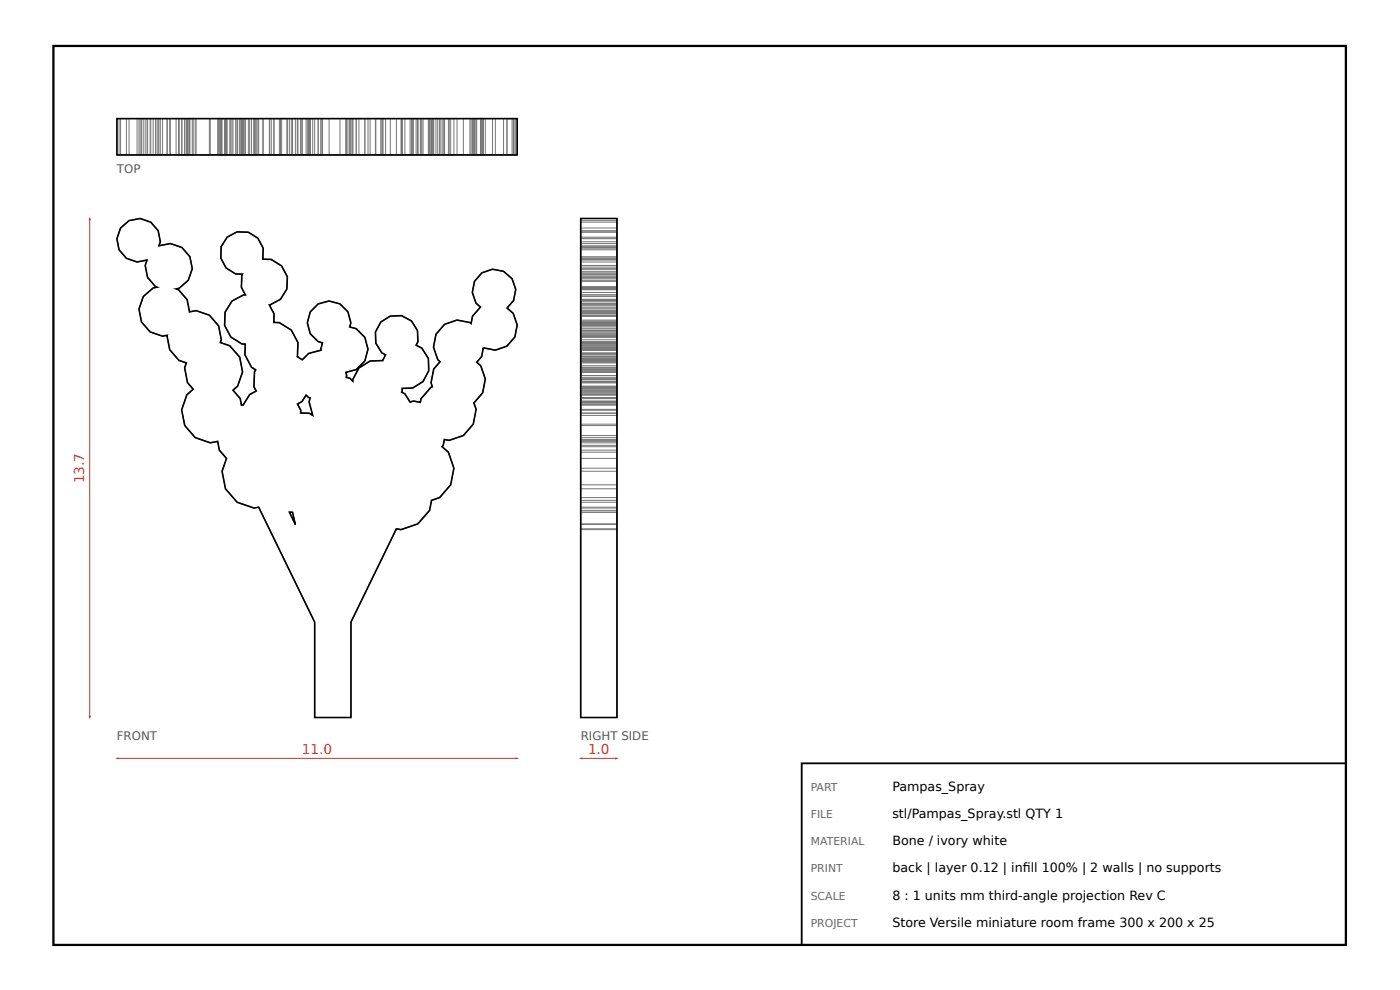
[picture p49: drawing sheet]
<svg xmlns="http://www.w3.org/2000/svg" width="297mm" height="210mm" viewBox="0 0 297 210" stroke-linecap="round" stroke-linejoin="round" font-family="sans-serif">
<defs><g id="words">
<g font-size="2.9" fill="#c0392b">
<text x="17.9" y="102.4" transform="rotate(-90 17.9 102.4)">13.7</text>
<text x="64.1" y="159.8">11.0</text>
<text x="124.7" y="159.8">1.0</text>
</g>
<g font-size="2.7">
<text x="189.3" y="167.6">Pampas_Spray</text>
<text x="189.3" y="173.4">stl/Pampas_Spray.stl QTY 1</text>
<text x="189.3" y="179.2">Bone / ivory white</text>
<text x="189.3" y="184.9">back | layer 0.12 | infll 100% | 2 walls | no supports</text>
<text x="217" y="184.9">i</text>
<text x="189.3" y="190.7">8 : 1 units mm third-angle projection Rev C</text>
<text x="189.3" y="196.5">Store Versile miniature room frame 300 x 200 x 25</text>
</g>
<g font-size="2.5" fill="#555">
<text x="24.8" y="36.7">TOP</text>
<text x="24.8" y="156.9">FRONT</text>
<text x="123.2" y="156.9">RIGHT SIDE</text>
</g>
<g font-size="2.3" fill="#666">
<text x="172" y="167.6">PART</text>
<text x="172" y="173.4">FILE</text>
<text x="172" y="179.2">MATERIAL</text>
<text x="172" y="184.9">PRINT</text>
<text x="172" y="190.7">SCALE</text>
<text x="172" y="196.5">PROJECT</text>
</g>
</g></defs>
<path d="M11.3 9.7h274.2v190.6h-274.2z" fill="none" stroke="#000" stroke-width=".48"/>
<g fill="none" stroke="#777" stroke-width=".21">
<path d="M24.8 25.1h84.9v7.7h-84.9zM25.3 25.1v7.7M25.6 25.1v7.7M26.8 25.1v7.7M27.4 25.1v7.7M29.1 25.1v7.7M29.5 25.1v7.7M29.7 25.1v7.7M30 25.1v7.7M30.4 25.1v7.7M30.8 25.1v7.7M31.2 25.1v7.7"/>
<path d="M31.3 25.1v7.7M31.9 25.1v7.7M32 25.1v7.7M32.5 25.1v7.7M33 25.1v7.7M33.3 25.1v7.7M33.6 25.1v7.7M33.7 25.1v7.7M34 25.1v7.7M34.5 25.1v7.7M35.4 25.1v7.7M35.5 25.1v7.7"/>
<path d="M36 25.1v7.7M36.1 25.1v7.7M37.4 25.1v7.7M37.9 25.1v7.7M38 25.1v7.7M38.5 25.1v7.7M38.6 25.1v7.7M39.2 25.1v7.7M39.5 25.1v7.7M39.6 25.1v7.7M39.7 25.1v7.7M39.8 25.1v7.7"/>
<path d="M39.9 25.1v7.7M40.2 25.1v7.7M40.3 25.1v7.7M40.8 25.1v7.7M41 25.1v7.7M41.4 25.1v7.7M41.6 25.1v7.7M44.4 25.1v7.7M44.6 25.1v7.7M46.2 25.1v7.7M46.4 25.1v7.7M46.5 25.1v7.7"/>
<path d="M46.7 25.1v7.7M46.8 25.1v7.7M46.9 25.1v7.7M47.1 25.1v7.7M47.6 25.1v7.7M47.7 25.1v7.7M47.8 25.1v7.7M48 25.1v7.7M48.1 25.1v7.7M48.2 25.1v7.7M48.8 25.1v7.7M49 25.1v7.7"/>
<path d="M49.2 25.1v7.7M49.4 25.1v7.7M50 25.1v7.7M50.3 25.1v7.7M50.4 25.1v7.7M50.9 25.1v7.7M51.2 25.1v7.7M51.3 25.1v7.7M51.4 25.1v7.7M51.6 25.1v7.7M51.7 25.1v7.7M52 25.1v7.7"/>
<path d="M52.1 25.1v7.7M52.7 25.1v7.7M53 25.1v7.7M53.4 25.1v7.7M53.9 25.1v7.7M54 25.1v7.7M54.2 25.1v7.7M54.4 25.1v7.7M54.7 25.1v7.7M54.9 25.1v7.7M55.8 25.1v7.7M57.1 25.1v7.7"/>
<path d="M57.2 25.1v7.7M57.6 25.1v7.7M58.1 25.1v7.7M59.3 25.1v7.7M59.5 25.1v7.7M59.7 25.1v7.7M60.9 25.1v7.7M61 25.1v7.7M61.4 25.1v7.7M61.8 25.1v7.7M62.1 25.1v7.7M62.7 25.1v7.7"/>
<path d="M63.1 25.1v7.7M63.2 25.1v7.7M63.8 25.1v7.7M64.1 25.1v7.7M64.9 25.1v7.7M65.2 25.1v7.7M65.5 25.1v7.7M65.6 25.1v7.7M65.8 25.1v7.7M66.3 25.1v7.7M66.8 25.1v7.7M67.5 25.1v7.7"/>
<path d="M68.1 25.1v7.7M68.4 25.1v7.7M69.8 25.1v7.7M72.1 25.1v7.7M73.4 25.1v7.7M73.5 25.1v7.7M73.8 25.1v7.7M74.2 25.1v7.7M74.4 25.1v7.7M74.5 25.1v7.7M74.8 25.1v7.7M75.6 25.1v7.7"/>
<path d="M76.1 25.1v7.7M77.4 25.1v7.7M78.1 25.1v7.7M78.5 25.1v7.7M79.6 25.1v7.7M79.7 25.1v7.7M80.8 25.1v7.7M81 25.1v7.7M81.2 25.1v7.7M81.8 25.1v7.7M82.8 25.1v7.7M84.1 25.1v7.7"/>
<path d="M85.1 25.1v7.7M85.2 25.1v7.7M85.3 25.1v7.7M85.9 25.1v7.7M87 25.1v7.7M87.3 25.1v7.7M87.5 25.1v7.7M87.7 25.1v7.7M88.3 25.1v7.7M88.6 25.1v7.7M88.7 25.1v7.7M89.2 25.1v7.7"/>
<path d="M89.3 25.1v7.7M89.5 25.1v7.7M89.8 25.1v7.7M90.9 25.1v7.7M91 25.1v7.7M91.1 25.1v7.7M91.4 25.1v7.7M91.6 25.1v7.7M91.7 25.1v7.7M92 25.1v7.7M92.5 25.1v7.7M92.9 25.1v7.7"/>
<path d="M93.3 25.1v7.7M93.4 25.1v7.7M93.8 25.1v7.7M94 25.1v7.7M94.3 25.1v7.7M95.1 25.1v7.7M95.3 25.1v7.7M95.6 25.1v7.7M96.3 25.1v7.7M97 25.1v7.7M98.3 25.1v7.7M99.7 25.1v7.7"/>
<path d="M99.9 25.1v7.7M100.2 25.1v7.7M100.4 25.1v7.7M100.5 25.1v7.7M100.7 25.1v7.7M101 25.1v7.7M101.1 25.1v7.7M101.9 25.1v7.7M102 25.1v7.7M102.2 25.1v7.7M102.4 25.1v7.7M102.5 25.1v7.7"/>
<path d="M103 25.1v7.7M104.5 25.1v7.7M105.1 25.1v7.7M106.8 25.1v7.7M107.5 25.1v7.7M107.6 25.1v7.7M108.6 25.1v7.7M108.9 25.1v7.7M109 25.1v7.7M109.2 25.1v7.7M109.4 25.1v7.7M123.2 46.3h7.7v105.8h-7.7z"/>
<path d="M123.2 57.1h7.7M123.2 57.5h7.7M123.2 57.8h7.7M123.2 59.7h7.7M123.2 59.1h7.7M123.2 49.2h7.7M123.2 50.5h7.7M123.2 58.1h7.7M123.2 52.3h7.7M123.2 50.3h7.7M123.2 52.6h7.7M123.2 54.9h7.7"/>
<path d="M123.2 58.7h7.7M123.2 56.4h7.7M123.2 55h7.7M123.2 54.7h7.7M123.2 56.8h7.7M123.2 46.8h7.7M123.2 52.1h7.7M123.2 48.3h7.7M123.2 58.3h7.7M123.2 59.4h7.7M123.2 53h7.7M123.2 50.6h7.7"/>
<path d="M123.2 57h7.7M123.2 54.4h7.7M123.2 55.1h7.7M123.2 52.5h7.7M123.2 51.6h7.7M123.2 48.9h7.7M123.2 51.3h7.7M123.2 47.1h7.7M123.2 54.8h7.7M123.2 58.8h7.7M123.2 55.5h7.7M123.2 56.3h7.7"/>
<path d="M63.1 75.6h.1M102.5 73.7l2.6 .5 2.4-.8 1.7-2 .5-2.5-.8-2.5-1.3-1.1 1.4-1.6a4.6 4.6 0 0 0-4.5-6.6 4.6 4.6 0 0 0-3.5 7.2l.9 .8-1.7 1.9-.3 1.6-.2-.2-2.7-.5-2.7 .9-1.8 2.1-.5 2.7 .9 2.6 .5 .5-1.4 1.5-.6 3 .3 .8-.3 .1-2.1 2.4-.1 .8-1.5-.3-.7 .3-1.1-1.8-.7-.4 .1-.8h2.2l2.3-1.4 1.2-2.3-.1-2.6-1.4-2.2-1.2-.6 .4-.7a4.6 4.6 0 0 0-5.9-5.5 4.6 4.6 0 0 0-1.8 7.8l.8 .4-.6 1.2-2.7 .1-2.4 1.5-1.3 2.5v.3l-.6-.6-.8-.2 .1-.4-.1-.7 2.2-.5 1.8-1.9 .7-2.5-.7-2.5-1.8-1.8-1.4-.4 .2-.9a4.6 4.6 0 0 0-6.9-4 4.6 4.6 0 0 0 0 8l.9 .3-.3 1.5-2.6 .7-1.4 1.4-1-.7M102.5 73.7l-.3 1.9-1.1 1.2 .9 .7 1 2.9-.6 2.9-1.9 2.1 .5 1.4-.6 3.1-2.1 2.4-3 1.1-1-.2-.3 1.2-.2 .3 1.3 1.2 1.2 3.4-.7 3.5-2.3 2.7-1.7 .6-.5 2.1-2.4 2.9-3.6 1.2-1-.2-9.6 19.8v20.2h-7.7v-20.2l-11.9-24.4-1 .2-3.6-1.2-2.5-2.9-.7-3.7 1-2.7-1.6-1.8-.3-1.8-1.6 .3-3.2-1.1-2.2-2.6-.7-3.3 1.1-3.2 1.4-1.2-1.2-1.4-.6-3.1 .3-1.1-1.5-.5-2-2.2-.5-3.1-1 .2-2.6-.9-1.9-2.1-.5-2.8 .9-2.6 2.1-1.9 .8-.1-.3-.1-1.7-2-.5-2.5 .4-1.2a4.6 4.6 0 0 1-6.4-4.7 4.6 4.6 0 0 1 7.2-3.3l1.6 1.8 .4 2.4-.3 .8 2.4-.5 2.5 .9 1.7 1.9 .5 2.6-.9 2.4-1.9 1.7-.6 .2 .5 .1 1.8 2.1 .5 2.6 1.4-.2 2.8 .9 2 2.3 .5 2.9-.2 .6 2.1 .7 2.1 2.4 .6 3.1-1.1 3.1-1 .8 1.5 1.8 .3 1.4 .4-.1 1.4-2.2 1.4-.7-.5-.9 .1-3.2 .2-.4-.8-.5-1.4-2.7v-2.3h-.7l-2.3-1.5-1.4-2.4 .1-2.8 1.5-2.4 2.5-1.3h.4l-.9-1.6 .1-2.6 .1-.2h-1.4a4.6 4.6 0 0 1-3.1-5.8 4.6 4.6 0 0 1 5.7-3.1 4.6 4.6 0 0 1 3.2 5.7l1.8 .1 2.1 1.4 1.3 2.3-.1 2.6-1.4 2.2-2.4 1.2 1 1.9v1.8h1.2l2.5 1.6 1.4 2.6-.1 3M102.5 73.7h.1M123.2 64.7h7.7M123.2 65.1h7.7M123.2 76.2h7.7M123.2 78.9h7.7M123.2 73.6h7.7M123.2 76.7h7.7M123.2 68.8h7.7M123.2 68.6h7.7"/>
<path d="M123.2 77.5h7.7M123.2 76.8h7.7M123.2 73.7h7.7M123.2 75.6h7.7M123.2 62h7.7M123.2 74.2h7.7M123.2 61.4h7.7M123.2 65.3h7.7M123.2 73.4h7.7M123.2 71.4h7.7M123.2 68.9h7.7M123.2 66.4h7.7"/>
<path d="M123.2 63.7h7.7M123.2 75.2h7.7M123.2 68.3h7.7M123.2 67h7.7M123.2 64.3h7.7M123.2 67.9h7.7M123.2 68.4h7.7M123.2 70.9h7.7M123.2 73.2h7.7M123.2 70.1h7.7M123.2 72.4h7.7M123.2 78.2h7.7"/>
<path d="M123.2 78.6h7.7M123.2 76.4h7.7M123.2 66.9h7.7M123.2 68h7.7M123.2 76h7.7M123.2 73.8h7.7M123.2 69.3h7.7M123.2 64.4h7.7M123.2 63.8h7.7M123.2 66.1h7.7M123.2 70.4h7.7M123.2 72.8h7.7"/>
<path d="M123.2 80h7.7M123.2 79.6h7.7M123.2 74.8h7.7M123.2 78h7.7M123.2 76.5h7.7M123.2 78.4h7.7M123.2 72.7h7.7M123.2 74h7.7M123.2 71.5h7.7M123.2 69.7h7.7M123.2 70h7.7M123.2 70.7h7.7"/>
<path d="M123.2 66.6h7.7M123.2 74.9h7.7M123.2 72.6h7.7M123.2 62.5h7.7M123.2 63.5h7.7M123.2 61.3h7.7M123.2 71.1h7.7M123.2 60.9h7.7M123.2 72.9h7.7M123.2 66.2h7.7M123.2 69h7.7M123.2 77.9h7.7"/>
<path d="M123.2 78.8h7.7M123.2 75.7h7.7M123.2 65.9h7.7M123.2 66.8h7.7M123.2 76.9h7.7M123.2 73.3h7.7M123.2 62.9h7.7M123.2 61h7.7M123.2 69.1h7.7M123.2 72h7.7M123.2 61.1h7.7M123.2 65.5h7.7"/>
<path d="M123.2 71.3h7.7M123.2 60.8h7.7M123.2 71.2h7.7M64.9 83.8l.6 .5 .3 .1-.2 .8 .7 2.9-.7-.5h-1.8v-.6l-.7-1.3 1-.6zM123.2 99.3h7.7M123.2 94.7h7.7M123.2 83.8h7.7M123.2 95.9h7.7M123.2 93.2h7.7M123.2 92.3h7.7M123.2 93.4h7.7M123.2 85.3h7.7"/>
<path d="M123.2 94.4h7.7M123.2 80.4h7.7M123.2 89.9h7.7M123.2 85.4h7.7M123.2 86.8h7.7M123.2 83.3h7.7M123.2 82.3h7.7M123.2 80.9h7.7M123.2 82h7.7M123.2 81.2h7.7M123.2 84.5h7.7M123.2 82.1h7.7"/>
<path d="M123.2 85h7.7M123.2 83.1h7.7M123.2 82.9h7.7M123.2 83.5h7.7M123.2 80.8h7.7M123.2 80.5h7.7M123.2 80.2h7.7M123.2 88.1h7.7M123.2 97.2h7.7M123.2 82.7h7.7M123.2 85.7h7.7M123.2 81.9h7.7"/>
<path d="M123.2 87h7.7M123.2 87.6h7.7M123.2 85.1h7.7M123.2 93.6h7.7M123.2 85.8h7.7M123.2 83.6h7.7M123.2 90.2h7.7M123.2 82.5h7.7M123.2 81.1h7.7M123.2 85.9h7.7M123.2 86.9h7.7M123.2 83.7h7.7"/>
<path d="M123.2 92.8h7.7M123.2 93.9h7.7M123.2 95.4h7.7M123.2 99.9h7.7M123.2 85.2h7.7M123.2 84.4h7.7M123.2 84.3h7.7M61.4 108.6h.7l.6 2.6zM123.2 102.8h7.7M123.2 112.1h7.7M123.2 111.1h7.7M123.2 112.3h7.7"/>
<path d="M123.2 106.1h7.7M123.2 108.2h7.7M123.2 105.5h7.7M123.2 107.5h7.7M123.2 103.6h7.7M123.2 106.5h7.7M123.2 107.7h7.7M123.2 108.6h7.7M123.2 111.2h7.7"/>
</g>
<path d="M24.8 25.1h84.9v7.7h-84.9zM25.6 48.3a4.6 4.6 0 0 1 5.3-1.7 4.6 4.6 0 0 1 3.1 4.7l-.3 .8 2.4-.5 2.5 .9 1.7 1.9 .5 2.6-.9 2.4-1.9 1.7-.6 .2 .5 .1 1.8 2.1 .5 2.6 1.4-.2 2.8 .9 2 2.3 .5 2.9-.2 .6 2.1 .7 2.1 2.4 .6 3.1-1.1 3.1-1 .8 1.5 1.8 .3 1.4 .4-.1 1.4-2.2 1.4-.7-.5-.9 .1-3.2 .2-.4-.8-.5-1.4-2.7v-2.3h-.7l-2.3-1.5-1.4-2.4 .1-2.8 1.5-2.4 2.5-1.3h.4l-.9-1.6 .1-2.6 .1-.2h-1.4l-2-1.3-1.2-2.1a4.6 4.6 0 0 1 5.9-5.5l2 1.3 1.1 2.1v2.3l1.8 .1 2.1 1.4 1.3 2.3-.1 2.6-1.4 2.2-2.4 1.2 1 1.9v1.8h1.2l2.5 1.6 1.4 2.6-.1 3 1 .7 1.4-1.4 2.6-.7 .3-1.5-.9-.3a4.6 4.6 0 0 1 0-8 4.6 4.6 0 0 1 6.9 4l-.2 .9 1.4 .4 1.8 1.8 .7 2.5-.7 2.5-1.8 1.9-2.2 .5 .1 .7-.1 .4 .8 .2 .6 .6v-.3l1.3-2.5 2.4-1.5 2.7-.1 .6-1.2-.8-.4-1.3-2-.1-2.4 1.2-2.1 2-1.3 2.4-.1 2.1 1.1 1.3 2.1 .1 2.4-.4 .7 1.2 .6 1.4 2.2 .1 2.6-1.2 2.3-2.3 1.4h-2.2l-.1 .8 .7 .4 1.1 1.8 .7-.3 1.5 .3 .1-.8 2.1-2.4 .3-.1-.3-.8 .6-3 1.4-1.5-.5-.5-.9-2.6 .5-2.7 1.8-2.1 2.7-.9 2.7 .5 .2 .2 .3-1.6 1.7-1.9-.9-.8a4.6 4.6 0 0 1 3.5-7.2 4.6 4.6 0 0 1 4.5 6.6l-1.4 1.6 1.3 1.1 .8 2.5-.5 2.5-1.7 2-2.4 .8-2.6-.5-.3 1.9-1.1 1.2 .9 .7 1 2.9-.6 2.9-1.9 2.1 .5 1.4-.6 3.1-2.1 2.4-3 1.1-1-.2-.3 1.2-.2 .3 1.3 1.2 1.2 3.4-.7 3.5-2.3 2.7-1.7 .6-.5 2.1-2.4 2.9-3.6 1.2-1-.2-9.6 19.8v20.2h-7.7v-20.2l-11.9-24.4-1 .2-3.6-1.2-2.5-2.9-.7-3.7 1-2.7-1.6-1.8-.3-1.8-1.6 .3-3.2-1.1-2.2-2.6-.7-3.3 1.1-3.2 1.4-1.2-1.2-1.4-.6-3.1 .3-1.1-1.5-.5-2-2.2-.5-3.1-1 .2-2.6-.9-1.9-2.1-.5-2.8 .9-2.6 2.1-1.9 .8-.1-.3-.1-1.7-2-.5-2.5 .4-1.2-2.1 .4a4.6 4.6 0 0 1-3.5-7.2zM123.2 46.3h7.7v105.8h-7.7zM64.9 83.8l.6 .5 .3 .1-.2 .8 .7 2.9-.7-.5h-1.8v-.6l-.7-1.3 1-.6zM61.4 108.6h.7l.6 2.6z" fill="none" stroke="#000" stroke-width=".34"/>
<path d="M24.8 160.8h84.9" fill="none" stroke="#c0392b" stroke-width=".21"/>
<g fill="#c0392b">
<path d="M24.4 160.8l.8-.2v.4z"/>
<path d="M109.3 160.6l.8 .2-.8 .2z"/>
</g>
<path d="M19 46.3v105.8" fill="none" stroke="#c0392b" stroke-width=".21"/>
<g fill="#c0392b">
<path d="M18.8 151.7h.5l-.3 .8z"/>
<path d="M19 45.9l.3 .8h-.5z"/>
</g>
<path d="M123.2 160.8h7.7" fill="none" stroke="#c0392b" stroke-width=".21"/>
<g fill="#c0392b">
<path d="M122.8 160.8l.8-.2v.4z"/>
<path d="M130.5 160.6l.8 .2-.8 .2z"/>
</g>
<path d="M170.1 161.8h115.4v38.5h-115.4z" fill="none" stroke="#000" stroke-width=".38"/>
<use href="#words"/>
</svg>
